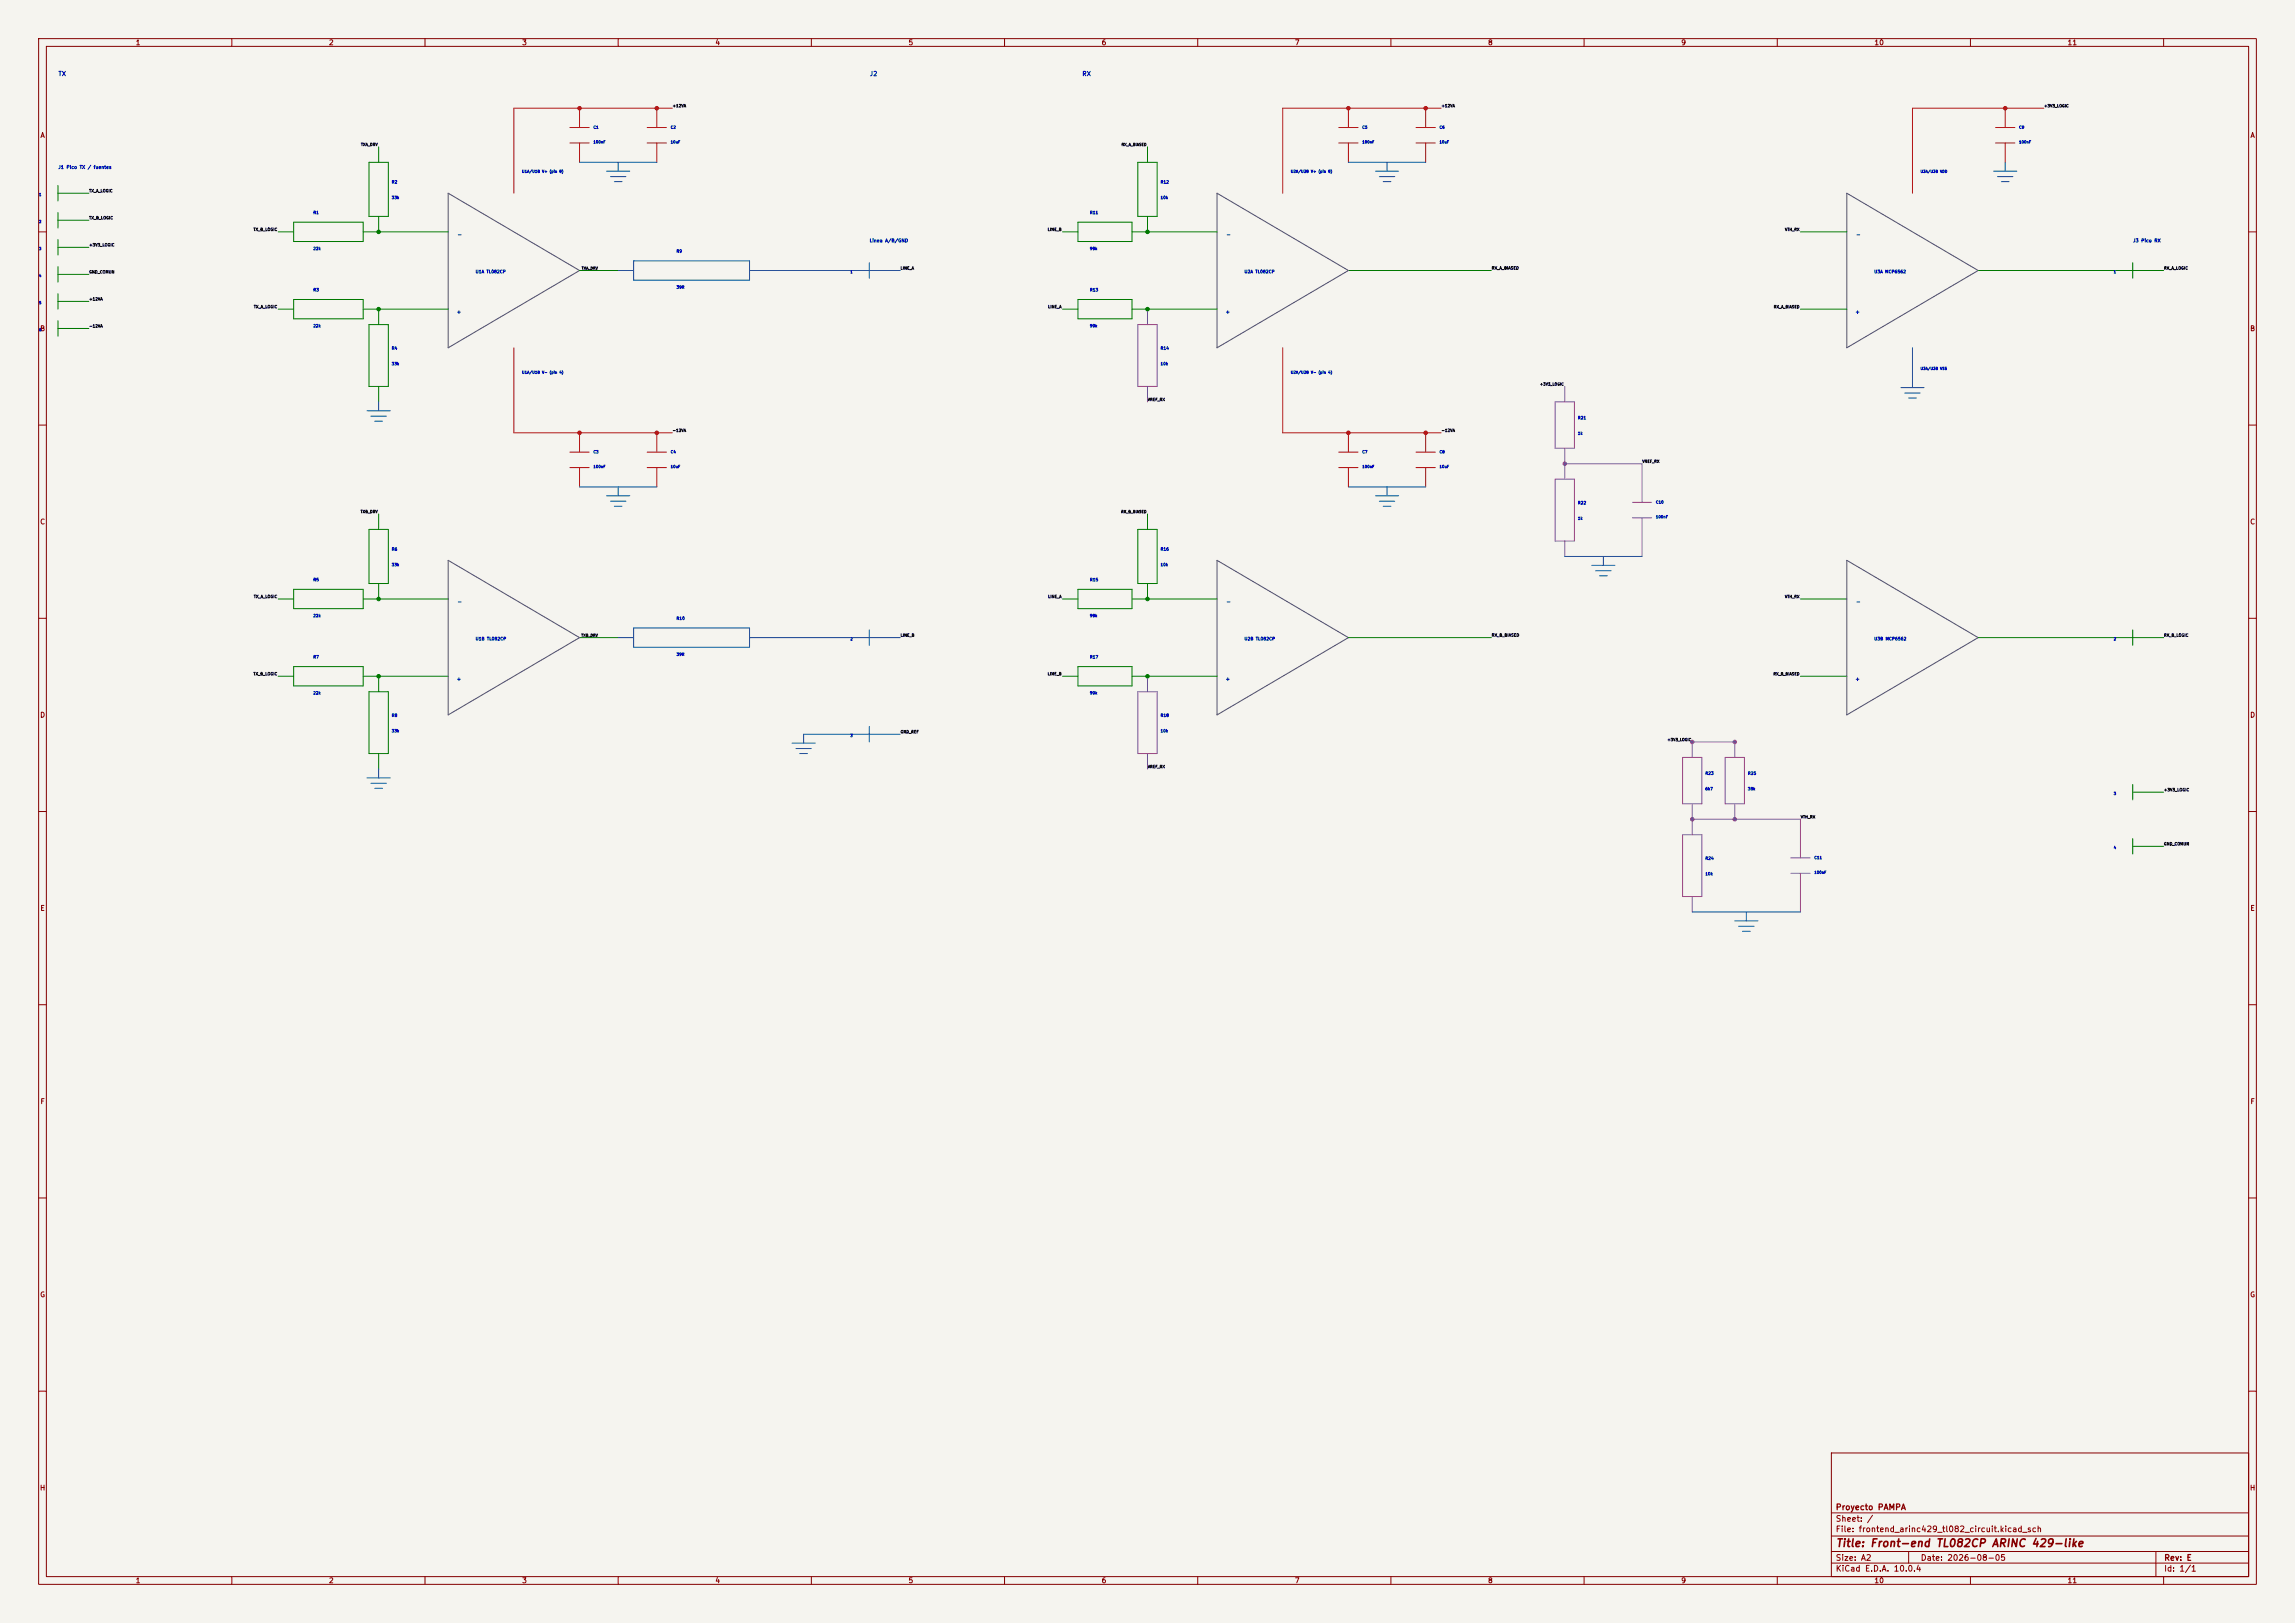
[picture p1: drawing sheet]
<svg xmlns="http://www.w3.org/2000/svg" width="594mm" height="420mm" viewBox="0 0 594 420" stroke-linecap="round" stroke-linejoin="round" font-family="sans-serif">
<defs><g id="words">
<text font-size="2" fill="#840000" x="475" y="400.8">Title: Front-end TL082CP ARINC 429-like</text>
<g font-size="1.5" fill="#840000">
<text x="475" y="394.1">Sheet: /</text>
<text x="475" y="391.1">Proyecto PAMPA</text>
<text x="475" y="396.8">File: frontend_arinc429_tl082_circuit.kicad_sch</text>
<text x="475" y="407">KiCad E.D.A. 10.0.4</text>
<text x="475" y="404.2">Size: A2</text>
<text x="497" y="404.2">Date: 2026-08-05</text>
<text x="560" y="404.2">Rev: E</text>
<text x="560" y="407">Id: 1/1</text>
</g>
<g font-size="1.3" fill="#840000">
<text x="35" y="12">1</text>
<text x="85" y="12">2</text>
<text x="135" y="12">3</text>
<text x="185" y="12">4</text>
<text x="235" y="12">5</text>
<text x="285" y="12">6</text>
<text x="335" y="12">7</text>
<text x="385" y="12">8</text>
<text x="435" y="12">9</text>
<text x="485" y="12">10</text>
<text x="535" y="12">11</text>
<text x="10.3" y="36">A</text>
<text x="582.3" y="36">A</text>
<text x="10.3" y="86">B</text>
<text x="582.3" y="86">B</text>
<text x="10.3" y="136">C</text>
<text x="582.3" y="136">C</text>
<text x="10.3" y="186">D</text>
<text x="582.3" y="186">D</text>
<text x="10.3" y="236">E</text>
<text x="582.3" y="236">E</text>
<text x="10.3" y="286">F</text>
<text x="582.3" y="286">F</text>
<text x="10.3" y="336">G</text>
<text x="582.3" y="336">G</text>
<text x="10.2" y="386">H</text>
<text x="582.2" y="386">H</text>
<text x="35" y="410">1</text>
<text x="85" y="410">2</text>
<text x="135" y="410">3</text>
<text x="185" y="410">4</text>
<text x="235" y="410">5</text>
<text x="285" y="410">6</text>
<text x="335" y="410">7</text>
<text x="385" y="410">8</text>
<text x="435" y="410">9</text>
<text x="485" y="410">10</text>
<text x="535" y="410">11</text>
</g>
<g font-size="1.2" fill="#0000c2">
<text x="15" y="20">TX</text>
<text x="225" y="20">J2</text>
<text x="280" y="20">RX</text>
</g>
<g font-size="1" fill="#0000c2">
<text x="118.3" y="61.4">-</text>
<text x="317.3" y="61.4">-</text>
<text x="480.3" y="61.4">-</text>
<text x="118.1" y="81.4">+</text>
<text x="317.1" y="81.4">+</text>
<text x="480.1" y="81.4">+</text>
<text x="118.3" y="156.4">-</text>
<text x="317.3" y="156.4">-</text>
<text x="480.3" y="156.4">-</text>
<text x="118.1" y="176.4">+</text>
<text x="317.1" y="176.4">+</text>
<text x="480.1" y="176.4">+</text>
</g>
<g font-size=".9" fill="#0000c2">
<text x="15" y="43.9">J1 Pico TX / fuentes</text>
<text x="225" y="62.9">Linea A/B/GND</text>
<text x="552" y="62.9">J3 Pico RX</text>
</g>
<g font-size=".8" fill="#0000c2">
<text x="101.3" y="47.7">R2</text>
<text x="300.3" y="47.7">R12</text>
<text x="81" y="55.6">R1</text>
<text x="282" y="55.6">R11</text>
<text x="175" y="65.6">R9</text>
<text x="123" y="70.9">U1A TL082CP</text>
<text x="322" y="70.9">U2A TL082CP</text>
<text x="485" y="70.9">U3A MCP6562</text>
<text x="81" y="75.6">R3</text>
<text x="282" y="75.6">R13</text>
<text x="101.3" y="90.7">R4</text>
<text x="300.3" y="90.7">R14</text>
<text x="408.3" y="108.7">R21</text>
<text x="408.3" y="130.7">R22</text>
<text x="101.3" y="142.7">R6</text>
<text x="300.3" y="142.7">R16</text>
<text x="81" y="150.6">R5</text>
<text x="282" y="150.6">R15</text>
<text x="175" y="160.6">R10</text>
<text x="123" y="165.9">U1B TL082CP</text>
<text x="322" y="165.9">U2B TL082CP</text>
<text x="485" y="165.9">U3B MCP6562</text>
<text x="81" y="170.6">R7</text>
<text x="282" y="170.6">R17</text>
<text x="101.3" y="185.7">R8</text>
<text x="300.3" y="185.7">R18</text>
<text x="441.3" y="200.7">R23</text>
<text x="452.3" y="200.7">R25</text>
<text x="441.3" y="222.7">R24</text>
</g>
<g font-size=".7" fill="#0f0f0f">
<text x="174" y="27.9">+12VA</text>
<text x="373" y="27.9">+12VA</text>
<text x="529" y="27.9">+3V3_LOGIC</text>
<text x="93.3" y="37.9">TXA_DRV</text>
<text x="290.2" y="37.9">RX_A_BIASED</text>
<text x="23" y="49.9">TX_A_LOGIC</text>
<text x="23" y="56.9">TX_B_LOGIC</text>
<text x="65.5" y="59.9">TX_B_LOGIC</text>
<text x="271.1" y="59.9">LINE_B</text>
<text x="461.9" y="59.9">VTH_RX</text>
<text x="23" y="63.9">+3V3_LOGIC</text>
<text x="23" y="70.9">GND_COMUN</text>
<text x="150.5" y="69.9">TXA_DRV</text>
<text x="233" y="69.9">LINE_A</text>
<text x="386" y="69.9">RX_A_BIASED</text>
<text x="560" y="69.9">RX_A_LOGIC</text>
<text x="23" y="77.9">+12VA</text>
<text x="65.6" y="79.9">TX_A_LOGIC</text>
<text x="271.2" y="79.9">LINE_A</text>
<text x="459" y="79.9">RX_A_BIASED</text>
<text x="23" y="84.9">-12VA</text>
<text x="398.5" y="99.9">+3V3_LOGIC</text>
<text x="297" y="103.9">VREF_RX</text>
<text x="174" y="111.9">-12VA</text>
<text x="373" y="111.9">-12VA</text>
<text x="425" y="119.9">VREF_RX</text>
<text x="93.2" y="132.9">TXB_DRV</text>
<text x="290.1" y="132.9">RX_B_BIASED</text>
<text x="65.6" y="154.9">TX_A_LOGIC</text>
<text x="271.2" y="154.9">LINE_A</text>
<text x="461.9" y="154.9">VTH_RX</text>
<text x="150.4" y="164.9">TXB_DRV</text>
<text x="233" y="164.9">LINE_B</text>
<text x="386" y="164.9">RX_B_BIASED</text>
<text x="560" y="164.9">RX_B_LOGIC</text>
<text x="65.5" y="174.9">TX_B_LOGIC</text>
<text x="271.1" y="174.9">LINE_B</text>
<text x="458.9" y="174.9">RX_B_BIASED</text>
<text x="233" y="189.9">GND_REF</text>
<text x="431.5" y="191.9">+3V3_LOGIC</text>
<text x="297" y="198.9">VREF_RX</text>
<text x="560" y="204.9">+3V3_LOGIC</text>
<text x="466" y="211.9">VTH_RX</text>
<text x="560" y="218.9">GND_COMUN</text>
</g>
<g font-size=".7" fill="#0000c2">
<text x="153.5" y="33.5">C1</text>
<text x="173.5" y="33.5">C2</text>
<text x="352.5" y="33.5">C5</text>
<text x="372.5" y="33.5">C6</text>
<text x="522.5" y="33.5">C9</text>
<text x="153.5" y="37.3">100nF</text>
<text x="173.5" y="37.3">10uF</text>
<text x="352.5" y="37.3">100nF</text>
<text x="372.5" y="37.3">10uF</text>
<text x="522.5" y="37.3">100nF</text>
<text x="135" y="44.9">U1A/U1B V+ (pin 8)</text>
<text x="334" y="44.9">U2A/U2B V+ (pin 8)</text>
<text x="497" y="44.9">U3A/U3B VDD</text>
<text x="10" y="50.9">1</text>
<text x="101.3" y="51.7">33k</text>
<text x="300.3" y="51.7">10k</text>
<text x="10" y="57.9">2</text>
<text x="10" y="64.9">3</text>
<text x="81" y="64.9">22k</text>
<text x="282" y="64.9">99k</text>
<text x="10" y="71.9">4</text>
<text x="220" y="70.9">1</text>
<text x="547" y="70.9">1</text>
<text x="175" y="74.9">39R</text>
<text x="10" y="78.9">5</text>
<text x="10" y="85.9">6</text>
<text x="81" y="84.9">22k</text>
<text x="282" y="84.9">99k</text>
<text x="101.3" y="94.7">33k</text>
<text x="300.3" y="94.7">10k</text>
<text x="497" y="95.9">U3A/U3B VSS</text>
<text x="135" y="96.9">U1A/U1B V- (pin 4)</text>
<text x="334" y="96.9">U2A/U2B V- (pin 4)</text>
<text x="408.3" y="112.7">1k</text>
<text x="153.5" y="117.5">C3</text>
<text x="173.5" y="117.5">C4</text>
<text x="352.5" y="117.5">C7</text>
<text x="372.5" y="117.5">C8</text>
<text x="153.5" y="121.3">100nF</text>
<text x="173.5" y="121.3">10uF</text>
<text x="352.5" y="121.3">100nF</text>
<text x="372.5" y="121.3">10uF</text>
<text x="428.5" y="130.5">C10</text>
<text x="408.3" y="134.7">1k</text>
<text x="428.5" y="134.3">100nF</text>
<text x="101.3" y="146.7">33k</text>
<text x="300.3" y="146.7">10k</text>
<text x="81" y="159.9">22k</text>
<text x="282" y="159.9">99k</text>
<text x="220" y="165.9">2</text>
<text x="547" y="165.9">2</text>
<text x="175" y="169.9">39R</text>
<text x="81" y="179.9">22k</text>
<text x="282" y="179.9">99k</text>
<text x="101.3" y="189.7">33k</text>
<text x="220" y="190.9">3</text>
<text x="300.3" y="189.7">10k</text>
<text x="441.3" y="204.7">6k7</text>
<text x="452.3" y="204.7">38k</text>
<text x="547" y="205.9">3</text>
<text x="547" y="219.9">4</text>
<text x="441.3" y="226.7">10k</text>
<text x="469.5" y="222.5">C11</text>
<text x="469.5" y="226.3">100nF</text>
</g>
</g></defs>
<path d="M0 0h594v420h-594z" fill="#f5f4ef" stroke="#f5f4ef" stroke-width=".26"/>
<g fill="none" stroke="#840000" stroke-width=".26">
<path d="M10 10h574v400h-574zM12 12h570v396h-570zM60 10v2M110 10v2M160 10v2M210 10v2M260 10v2M310 10v2M360 10v2M410 10v2M460 10v2M510 10v2"/>
<path d="M560 10v2M10 60h2M582 60h2M10 110h2M582 110h2M10 160h2M582 160h2M10 210h2M582 210h2M10 260h2M582 260h2M10 310h2"/>
<path d="M582 310h2M10 360h2M474 376h108v32h-108zM582 360h2M474 397.5h108M474 391.5h108M60 408v2M110 408v2M160 408v2M210 408v2M260 408v2M310 408v2"/>
<path d="M360 408v2M410 408v2M460 408v2M474 404.5h108M474 401.5h108M494 401.5v3M510 408v2M558 401.5v6.5M560 408v2"/>
</g>
<g fill="none" stroke="#007800" stroke-width=".26">
<path d="M98 38v4M297 38v4M15 50h8M15 48v4M15 55v4M15 57h8M76 57.5h18v5h-18zM95.5 42h5v14h-5zM98 56v4M279 57.5h14v5h-14zM294.5 42h5v14h-5zM297 56v4"/>
<path d="M15 62v4M15 69v4M15 76v4M15 64h8M15 71h8M15 78h8M72 60h4M76 77.5h18v5h-18zM94 60h22M150 70h10M275 60h4M279 77.5h14v5h-14z"/>
<path d="M293 60h22M349 70h37M466 60h12M512 70h48M552 68v4M15 83v4M15 85h8M72 80h4M94 80h22M95.5 84h5v16h-5zM98 80v4M275 80h4"/>
<path d="M293 80h22M466 80h12M98 100v4M95.5 137h5v14h-5zM98 133v4M294.5 137h5v14h-5zM297 133v4M72 155h4M76 152.5h18v5h-18zM94 155h22M98 151v4M275 155h4"/>
<path d="M279 152.5h14v5h-14zM293 155h22M297 151v4M466 155h12M72 175h4M76 172.5h18v5h-18zM94 175h22M95.5 179h5v16h-5zM98 175v4M150 165h10M275 175h4M279 172.5h14v5h-14z"/>
<path d="M293 175h22M349 165h37M466 175h12M512 165h48M552 163v4M98 195v4M552 203v4M552 217v4M552 205h8M552 219h8"/>
</g>
<g fill="none" stroke="#005aa0" stroke-width=".26">
<path d="M150 42h20M157 44.3h6M158 45.7h4M159 47h2M160 42v2.3M349 42h20M356 44.3h6M357 45.7h4M358 47h2M359 42v2.3M516 44.3h6M517 45.7h4"/>
<path d="M518 47h2M519 42v2.3M160 70h4M164 67.5h30v5h-30zM194 70h39M225 68v4M495 90v10.3M95 106.3h6M96 107.7h4M97 109h2M98 104v2.3M492 100.3h6"/>
<path d="M493 101.7h4M494 103h2M150 126h20M157 128.3h6M158 129.7h4M159 131h2M160 126v2.3M349 126h20M356 128.3h6M357 129.7h4M358 131h2M359 126v2.3"/>
<path d="M405 144h20M412 146.3h6M413 147.7h4M414 149h2M415 144v2.3M160 165h4M164 162.5h30v5h-30zM194 165h39M225 163v4M98 199v2.3M205 192.3h6M206 193.7h4"/>
<path d="M207 195h2M225 188v4M233 190h-25v2.3M95 201.3h6M96 202.7h4M97 204h2M438 236h28M449 238.3h6M450 239.7h4M452 236v2.3M451 241h2"/>
</g>
<g fill="none" stroke="#b41414" stroke-width=".26">
<path d="M147.5 33h5M147.5 37h5M150 28v5M150 37v5M167.5 33h5M167.5 37h5M170 28v5M170 37v5M174 28h-41v22M346.5 33h5M346.5 37h5M349 28v5"/>
<path d="M349 37v5M366.5 33h5M366.5 37h5M369 28v5M369 37v5M373 28h-41v22M516.5 33h5M516.5 37h5M519 28v5M519 37v5M529 28h-34v22M133 90v22h41"/>
<path d="M332 90v22h41M147.5 117h5M150 112v5M167.5 117h5M170 112v5M346.5 117h5M349 112v5M366.5 117h5M369 112v5M147.5 121h5M150 121v5M167.5 121h5"/>
<path d="M170 121v5M346.5 121h5M349 121v5M366.5 121h5M369 121v5"/>
</g>
<path d="M116 50l34 20-34 20zM315 50l34 20-34 20zM478 50l34 20-34 20zM116 145l34 20-34 20zM315 145l34 20-34 20zM478 145l34 20-34 20z" fill="none" stroke="#505050" stroke-width=".26"/>
<g fill="none" stroke="#8c3cb4" stroke-width=".26">
<path d="M294.5 84h5v16h-5zM297 80v4M297 100v4M402.5 104h5v12h-5zM405 100v4M405 116v8M402.5 124h5v16h-5zM405 120h20v10M422.5 130h5M422.5 134h5M425 134v10M405 140v4"/>
<path d="M294.5 179h5v16h-5zM297 175v4M297 195v4M435.5 196h5v12h-5zM438 196v-4h11v4M446.5 196h5v12h-5zM435.5 216h5v16h-5zM438 208v8M438 212h28v10M449 208v4M438 232v4M463.5 222h5"/>
<path d="M463.5 226h5M466 226v10"/>
</g>
<g fill="#007800" stroke="#007800" stroke-width=".26">
<circle cx="98" cy="60" r=".46"/>
<circle cx="98" cy="80" r=".46"/>
<circle cx="98" cy="155" r=".46"/>
<circle cx="98" cy="175" r=".46"/>
<circle cx="297" cy="80" r=".46"/>
<circle cx="297" cy="175" r=".46"/>
<circle cx="297" cy="60" r=".46"/>
<circle cx="297" cy="155" r=".46"/>
</g>
<g fill="#b41414" stroke="#b41414" stroke-width=".26">
<circle cx="170" cy="112" r=".46"/>
<circle cx="150" cy="112" r=".46"/>
<circle cx="150" cy="28" r=".46"/>
<circle cx="170" cy="28" r=".46"/>
<circle cx="349" cy="28" r=".46"/>
<circle cx="369" cy="28" r=".46"/>
<circle cx="349" cy="112" r=".46"/>
<circle cx="369" cy="112" r=".46"/>
<circle cx="519" cy="28" r=".46"/>
</g>
<g fill="#8c3cb4" stroke="#8c3cb4" stroke-width=".26">
<circle cx="405" cy="120" r=".46"/>
<circle cx="438" cy="212" r=".46"/>
<circle cx="449" cy="212" r=".46"/>
<circle cx="438" cy="192" r=".46"/>
<circle cx="449" cy="192" r=".46"/>
</g>
<use href="#words"/>
</svg>
